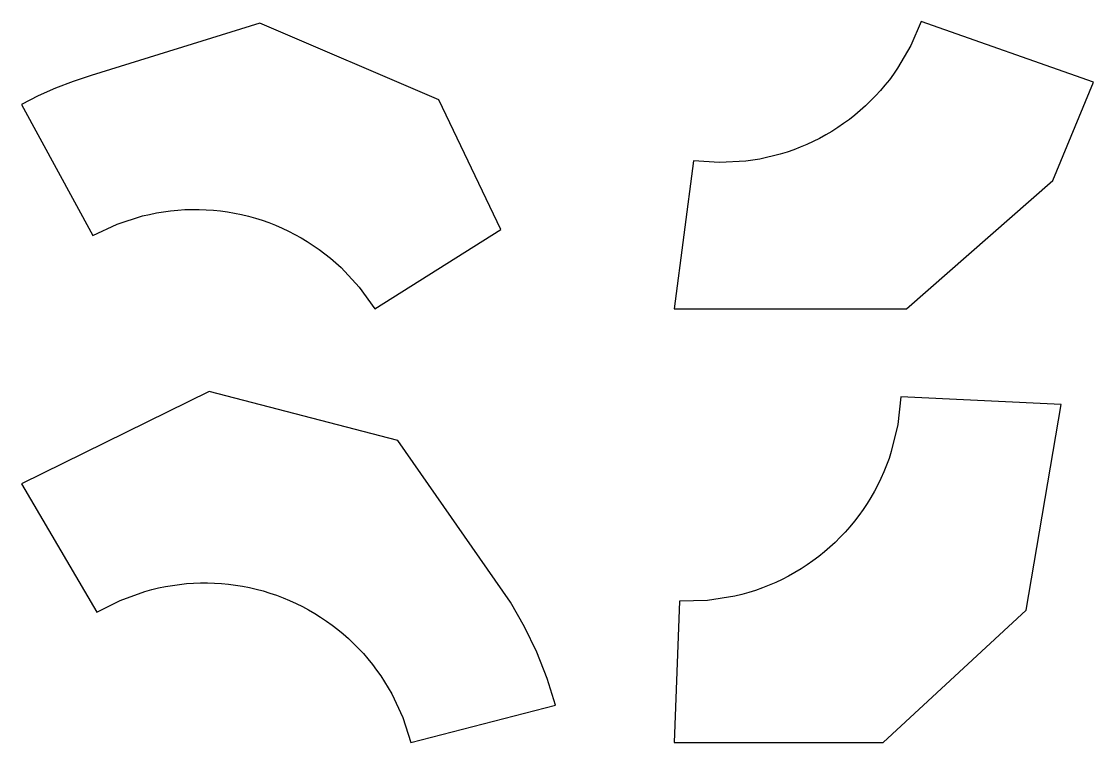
# Model space of a CAD drawing. Header units: millimetres. Extents: x 0 to 1761, y 0 to 1185.
import ezdxf

# ---------------------------------------------------------------- set-up
doc = ezdxf.new("R2010")
doc.units = ezdxf.units.MM

msp = doc.modelspace()

# ---------------------------------------------------------------- linework, layer by layer
at = {"layer": 'PART001'}
msp.add_lwpolyline([(863.3867, 105.3991), (846.4821, 148.4918), (826.488, 190.241), (803.5104, 230.4254), (618.1119, 496.5754), (308.407, 577.0916), (0, 425.0278), (123.9124, 214.0406), (162.3382, 233.5947), (202.8791, 248.2695), (214.037, 251.3459), (225.2907, 254.0513), (236.6277, 256.3826), (248.0357, 258.3373), (259.5022, 259.9132), (271.0146, 261.1087), (282.5602, 261.9223), (294.1265, 262.3533), (305.7007, 262.4011), (317.2701, 262.0656), (328.822, 261.3474), (340.3439, 260.247), (351.823, 258.7658), (363.2468, 256.9054), (374.6027, 254.6678), (385.8783, 252.0555), (397.0613, 249.0713), (408.1393, 245.7185), (419.1002, 242.0007), (429.9321, 237.9221), (440.623, 233.4872), (451.1611, 228.7007), (461.5351, 223.568), (471.7334, 218.0946), (481.745, 212.2866), (491.5587, 206.1503), (501.1639, 199.6924), (510.5501, 192.9202), (519.7069, 185.8408), (528.6243, 178.4622), (537.2925, 170.7924), (545.7021, 162.8399), (553.8437, 154.6132), (561.7085, 146.1216), (569.2879, 137.3742), (576.5735, 128.3807), (583.5574, 119.1509), (590.2319, 109.6949), (596.5897, 100.0232), (602.6237, 90.1462), (608.3275, 80.0749), (626.5761, 41.0122), (639.8769, 0), (877.1124, 61.1909)], close=True, dxfattribs=at)
at = {"layer": 'PART002'}
msp.add_lwpolyline([(1708.23048, 555.4108), (1444.39978, 568.2121), (1439.62798, 522.6792), (1428.95378, 478.1588), (1425.26108, 466.9276), (1421.19118, 455.8276), (1416.74868, 444.8714), (1411.93868, 434.0714), (1406.76658, 423.4401), (1401.23848, 412.9895), (1395.36058, 402.7316), (1389.13958, 392.6781), (1382.58248, 382.8404), (1375.69698, 373.2298), (1368.49078, 363.8572), (1360.97208, 354.7334), (1353.14958, 345.8686), (1345.03218, 337.2732), (1336.62908, 328.9568), (1327.94988, 320.929), (1319.00448, 313.1988), (1309.80308, 305.7753), (1300.35628, 298.6667), (1290.67478, 291.8812), (1280.76958, 285.4266), (1270.65198, 279.3102), (1260.33368, 273.539), (1249.82628, 268.1196), (1239.14188, 263.0581), (1228.29268, 258.3604), (1217.29098, 254.0318), (1206.14928, 250.0773), (1194.88048, 246.5013), (1183.49728, 243.3079), (1172.01268, 240.5009), (1126.79628, 233.3253), (1081.03018, 232.113), (1072.53488, 0), (1415.72788, 0), (1650.43748, 217.5089)], close=True, dxfattribs=at)
at = {"layer": 'PART003'}
msp.add_lwpolyline([(685.6378, 1056.18422), (391.4335, 1182.05072), (114.4711, 1096.12132), (84.9983, 1086.37012), (56.0479, 1075.16302), (27.6917, 1062.52772), (0, 1048.49572), (117.5066, 832.97992), (157.2574, 851.67522), (199.0452, 865.21842), (210.4484, 867.93042), (221.9364, 870.25712), (233.4962, 872.19592), (245.1147, 873.74472), (256.7787, 874.90162), (268.475, 875.66552), (280.1905, 876.03532), (291.9117, 876.01072), (303.6255, 875.59182), (315.3185, 874.77892), (326.9776, 873.57302), (338.5895, 871.97562), (350.141, 869.98832), (361.6192, 867.61342), (373.0109, 864.85372), (384.3034, 861.71222), (395.4837, 858.19252), (406.5393, 854.29872), (417.4576, 850.03502), (428.2262, 845.40642), (438.833, 840.41802), (449.266, 835.07562), (459.5132, 829.38512), (469.5632, 823.35312), (479.4046, 816.98632), (489.0261, 810.29202), (498.417, 803.27772), (507.5665, 795.95142), (516.4643, 788.32142), (525.1003, 780.39632), (554.9907, 748.20632), (580.5917, 712.50992), (787.598, 842.96412)], close=True, dxfattribs=at)
at = {"layer": 'PART004'}
msp.add_lwpolyline([(1761.26858, 1084.87552), (1477.89518, 1184.90652), (1460.97718, 1145.27512), (1439.30088, 1108.03262), (1432.69308, 1098.48842), (1425.77128, 1089.16942), (1418.54318, 1080.08592), (1411.01678, 1071.24802), (1403.20048, 1062.66552), (1395.10278, 1054.34792), (1386.73288, 1046.30442), (1378.09978, 1038.54392), (1369.21328, 1031.07502), (1360.08308, 1023.90602), (1350.71938, 1017.04492), (1341.13258, 1010.49912), (1331.33318, 1004.27612), (1321.33208, 998.38262), (1311.14038, 992.82522), (1300.76938, 987.61012), (1290.23058, 982.74302), (1279.53568, 978.22942), (1268.69648, 974.07422), (1257.72488, 970.28212), (1246.63328, 966.85722), (1235.43378, 963.80332), (1224.13888, 961.12382), (1212.76108, 958.82182), (1201.31288, 956.89962), (1189.80708, 955.35962), (1146.77998, 953.00802), (1103.79118, 955.98062), (1072.53488, 712.50992), (1453.83488, 712.50992), (1694.22358, 923.72562)], close=True, dxfattribs=at)

doc.saveas('drawing.dxf')
